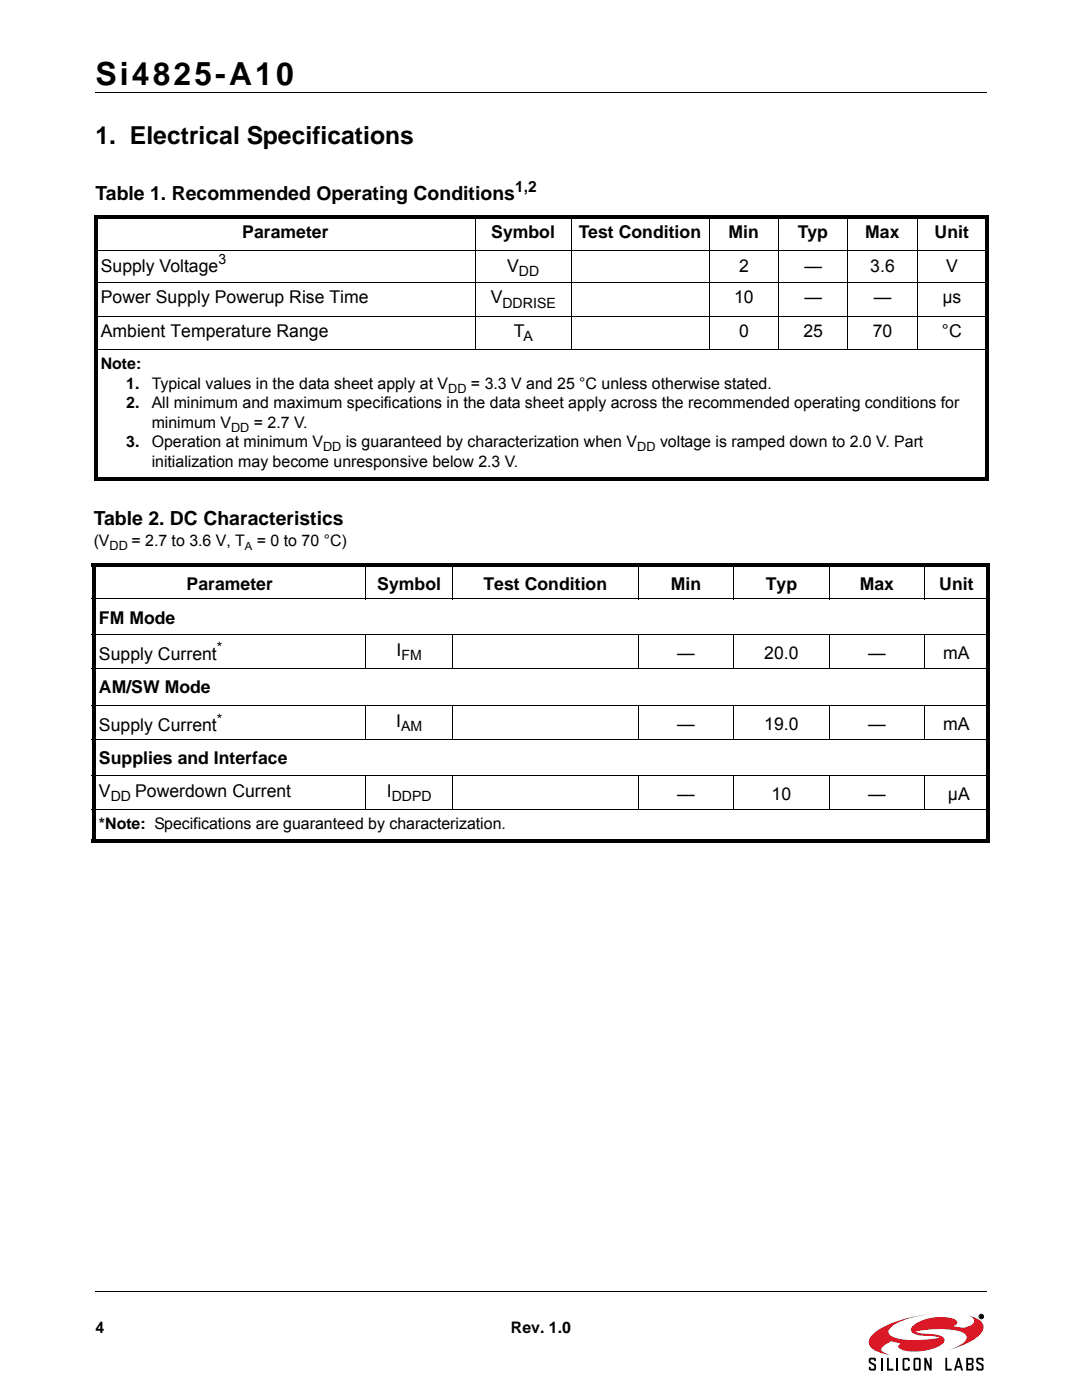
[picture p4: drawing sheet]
<svg xmlns="http://www.w3.org/2000/svg" width="216mm" height="279mm" viewBox="0 0 216 279" stroke-linecap="round" stroke-linejoin="round" font-family="sans-serif">
<defs><g id="words">
<text font-size="6.3" x="19" y="16.9">Si4825-A10</text>
<text font-size="4.9" x="19" y="28.7">1. Electrical Specifications</text>
<g font-size="3.9">
<text x="19" y="40">Table 1. Recommended Operating Conditions</text>
<text x="18.7" y="104.9">Table 2. DC Characteristics</text>
</g>
<g font-size="3.5">
<text x="48.3" y="47.5">Parameter</text>
<text x="98" y="47.5">Symbol</text>
<text x="115.5" y="47.5">Test Condition</text>
<text x="145.3" y="47.5">Min</text>
<text x="159.2" y="47.5">Typ</text>
<text x="172.6" y="47.5">Max</text>
<text x="186.5" y="47.5">Unit</text>
<text x="20.1" y="54.2">Supply Voltage</text>
<text x="101.2" y="54.2">V</text>
<text x="147.5" y="54.2">2</text>
<text x="160.5" y="54.2">—</text>
<text x="173.7" y="54.2">3.6</text>
<text x="188.8" y="54.2">V</text>
<text x="20.1" y="60.5">Power Supply Powerup Rise Time</text>
<text x="97.9" y="60.5">V</text>
<text x="146.5" y="60.5">10</text>
<text x="160.5" y="60.5">—</text>
<text x="174.3" y="60.5">—</text>
<text x="188" y="60.5">µs</text>
<text x="20.1" y="67.2">Ambient Temperature Range</text>
<text x="102.5" y="67.2">T</text>
<text x="147.5" y="67.2">0</text>
<text x="160.3" y="67.2">25</text>
<text x="174.1" y="67.2">70</text>
<text x="188" y="67.2">°C</text>
<text x="37.2" y="117.7">Parameter</text>
<text x="75.3" y="117.7">Symbol</text>
<text x="96.5" y="117.7">Test Condition</text>
<text x="133.8" y="117.7">Min</text>
<text x="152.8" y="117.7">Typ</text>
<text x="171.6" y="117.7">Max</text>
<text x="187.4" y="117.7">Unit</text>
<text x="19.7" y="124.5">FM Mode</text>
<text x="19.7" y="131.6">Supply Current</text>
<text x="79.1" y="130.9">I</text>
<text x="135.1" y="131.6">—</text>
<text x="152.5" y="131.6">20.0</text>
<text x="173.2" y="131.6">—</text>
<text x="188.2" y="131.6">mA</text>
<text x="19.7" y="138.4">AM/SW Mode</text>
<text x="19.7" y="145.8">Supply Current</text>
<text x="79.1" y="145.1">I</text>
<text x="135.1" y="145.8">—</text>
<text x="152.5" y="145.8">19.0</text>
<text x="173.2" y="145.8">—</text>
<text x="188.2" y="145.8">mA</text>
<text x="19.7" y="152.5">Supplies and Interface</text>
<text x="19.7" y="159">V</text>
<text x="27" y="159">Powerdown Current</text>
<text x="77.2" y="159">I</text>
<text x="135.1" y="159.7">—</text>
<text x="154" y="159.7">10</text>
<text x="173.2" y="159.7">—</text>
<text x="189.1" y="159.7">µA</text>
</g>
<g font-size="3.2">
<text x="20.1" y="73.7">Note:</text>
<text x="25.2" y="77.6">1.</text>
<text x="30.3" y="77.6">Typical values in the data sheet apply at V</text>
<text x="94" y="77.6">= 3.3 V and 25 °C unless otherwise stated.</text>
<text x="25.2" y="81.5">2.</text>
<text x="30.3" y="81.5">All minimum and maximum specifications in the data sheet apply across the recommended operating conditions for</text>
<text x="25.2" y="89.2">3.</text>
<text x="30.3" y="85.3">minimum V</text>
<text x="30.3" y="89.2">Operation at minimum V</text>
<text x="50.7" y="85.3">= 2.7 V.</text>
<text x="69" y="89.2">is guaranteed by characterization when V</text>
<text x="131.7" y="89.2">voltage is ramped down to 2.0 V. Part</text>
<text x="30.3" y="93.1">initialization may become unresponsive below 2.3 V.</text>
<text x="18.7" y="109">(V</text>
<text x="26.2" y="109">= 2.7 to 3.6 V, T</text>
<text x="51.3" y="109">= 0 to 70 °C)</text>
<text x="19.7" y="165.4">*Note: Specifications are guaranteed by characterization.</text>
<text x="19" y="266">4</text>
<text x="102" y="266">Rev. 1.0</text>
</g>
<text font-size="3.1" x="102.8" y="38.4">1,2</text>
<g font-size="2.8">
<text x="43.6" y="52.8">3</text>
<text x="103.5" y="55.1">DD</text>
<text x="100.3" y="61.4">DDRISE</text>
<text x="104.5" y="68.1">A</text>
<text x="43.3" y="130.2">*</text>
<text x="80.1" y="131.7">FM</text>
<text x="43.3" y="144.4">*</text>
<text x="80" y="145.9">AM</text>
<text x="22.1" y="159.9">DD</text>
<text x="78.2" y="159.9">DDPD</text>
</g>
<g font-size="2.5">
<text x="89.5" y="78.4">DD</text>
<text x="46.1" y="86.1">DD</text>
<text x="64.5" y="90">DD</text>
<text x="127.1" y="90">DD</text>
<text x="21.9" y="109.8">DD</text>
</g>
<text font-size="2.2" x="48.9" y="109.7">A</text>
</g></defs>
<path d="M19 18.4h177.8M19.1 257.8h177.8" fill="none" stroke="#000" stroke-width=".2"/>
<path d="M172.3 258.6h25v18.7h-25z" fill="#fff"/>
<path d="M174.3 266.1a21.4 21.4 0 0 1 9.7-3.6l1.5-.2a16.9 16.9 0 0 0-7.6 2.5 1.05 1.05 0 0 0-.6 1 1.05 1.05 0 0 0 .7 .9 17 17 0 0 0 8.9 .4l.6-.1a11.4 11.4 0 0 0-3.8-.5h-.4a1.42 1.42 0 0 1-1.6-1.2 2.83 2.83 0 0 1 1.9-1.6 9.2 9.2 0 0 1 7-.3 .65 .65 0 0 1 .4 .7 .65 .65 0 0 1-.7 .5l-.1 .1a4.3 4.3 0 0 0 3.3-.1 .97 .97 0 0 0 .9-.9 .97 .97 0 0 0-.8-1l-.3-.1 .5 .1a2.73 2.73 0 0 1 2.5 2.3 5.4 5.4 0 0 1-3.4 3.1l-3.8 1.4a6.3 6.3 0 0 0 3.8-2.3 1.39 1.39 0 0 0-1.4-1.5 21.1 21.1 0 0 0-8.9 0l1.1 .4a10.3 10.3 0 0 1 4.4 .7 .81 .81 0 0 1-.1 1.5 10.1 10.1 0 0 1-8.3 .9l-.5-.5 .5-.6-1.9-.4-.6 .3a1.81 1.81 0 0 0-1.3 1.4l.6 .6 1.2 .4-1.6-.3a3.4 3.4 0 0 1-2.7-2 2.19 2.19 0 0 1 .9-2z" fill="#da1826"/>
<g fill="none" stroke="#000" stroke-width=".2">
<path d="M18.7 50.1h178.5M18.7 56.4h178.5M94.9 43v26.9M114 43v26.9M141.5 43v26.9M155.4 43v26.9M169.2 43v26.9M183 43v26.9M18.7 63.1h178.5M18.7 69.8h178.5M18.3 119.5h179.3M73 112.4v7.2"/>
<path d="M90.3 112.4v7.2M127.4 112.4v7.2M146.4 112.4v7.2M165.5 112.4v7.2M184.5 112.4v7.2M18.3 126.6h179.3M18.3 133.4h179.3M73 126.5v7M90.3 126.5v7M127.4 126.5v7M146.4 126.5v7M165.5 126.5v7"/>
<path d="M184.5 126.5v7M18.3 140.8h179.3M18.3 147.6h179.3M18.3 154.7h179.3M73 140.7v7M73 154.6v7M90.3 140.7v7M90.3 154.6v7M127.4 140.7v7M127.4 154.6v7M146.4 140.7v7M146.4 154.6v7"/>
<path d="M165.5 140.7v7M165.5 154.6v7M184.5 140.7v7M184.5 154.6v7M18.3 161.5h179.3M195.6 262.5h.4l-.1 .2 .2 .3-.4-.2-.1 .2zM195.7 262.5l.3 .1-.3 .1z"/>
<circle cx="195.8" cy="262.7" r=".45"/>
</g>
<g fill="#000">
<path d="M18.7 43h178.5v.7h-178.5zM18.7 95.2h178.5v.7h-178.5zM18.7 43.7h.7v51.5h-.7zM196.5 43.7h.7v51.5h-.7zM18.3 112.4h179.3v.7h-179.3zM18.3 167.5h179.3v.7h-179.3zM18.4 113.1h.6v54.4h-.6zM196.9 113.1h.7v54.4h-.7zM173.5 271h.9l.4 .1v.5h-.4v-.3h-.7v.2v.2l1 .6 .1 .2v.7l-.2 .3h-1.1l-.1-.7h.3v.4h.7v-.6l-.1-.1a1.14 1.14 0 0 1-1-.7v-.5zM177 271h.4v2.2h.9v.3h-1.3zM180.1 271.2l.4-.2h.7l.3 .2v.4h-.3v-.3h-.7v1.9h.7v-.4h.3v.4l-.1 .3h-.9l-.4-.1zM184.4 271h.4l.7 1.6v-1.6h.4v2.5h-.4l-.7-1.6v1.6h-.4z"/>
<path d="M188.6 271h.4v2.2h.9v.3h-1.3zM195 271h.9l.3 .1v.5h-.3v-.3h-.7v.2v.2l1 .6 .1 .3v.6l-.2 .3h-1.1l-.2-.7h.4v.4h.7v-.6l-.2-.1a1.14 1.14 0 0 1-.9-.7v-.5z"/>
<path d="M182.3 271.2v2.1l.3 .2h.9l.2-.3v-2l-.3-.2h-.8zM182.6 271.3h.8v1.9h-.8z"/>
<path d="M191.1 271l-.8 2.5h.4l.2-.5h.7l.2 .5h.4l-.8-2.5zM191.3 271.6l.2 1h-.5z"/>
<path d="M192.8 271v2.5h1.3l.2-.3v-.7l-.3-.2 .3-.3-.1-.8-.3-.2zM193.2 271.3h.7v.8h-.7zM193.2 272.4h.7v.8h-.7z"/>
<path d="M195.6 262.5h.4l-.1 .2 .2 .3-.4-.2-.1 .2zM195.7 262.5v.2l.3-.1z"/>
</g>
<path d="M175.9 271v2.5M179 271v2.5" fill="none" stroke="#000" stroke-width=".36"/>
<use href="#words"/>
</svg>
